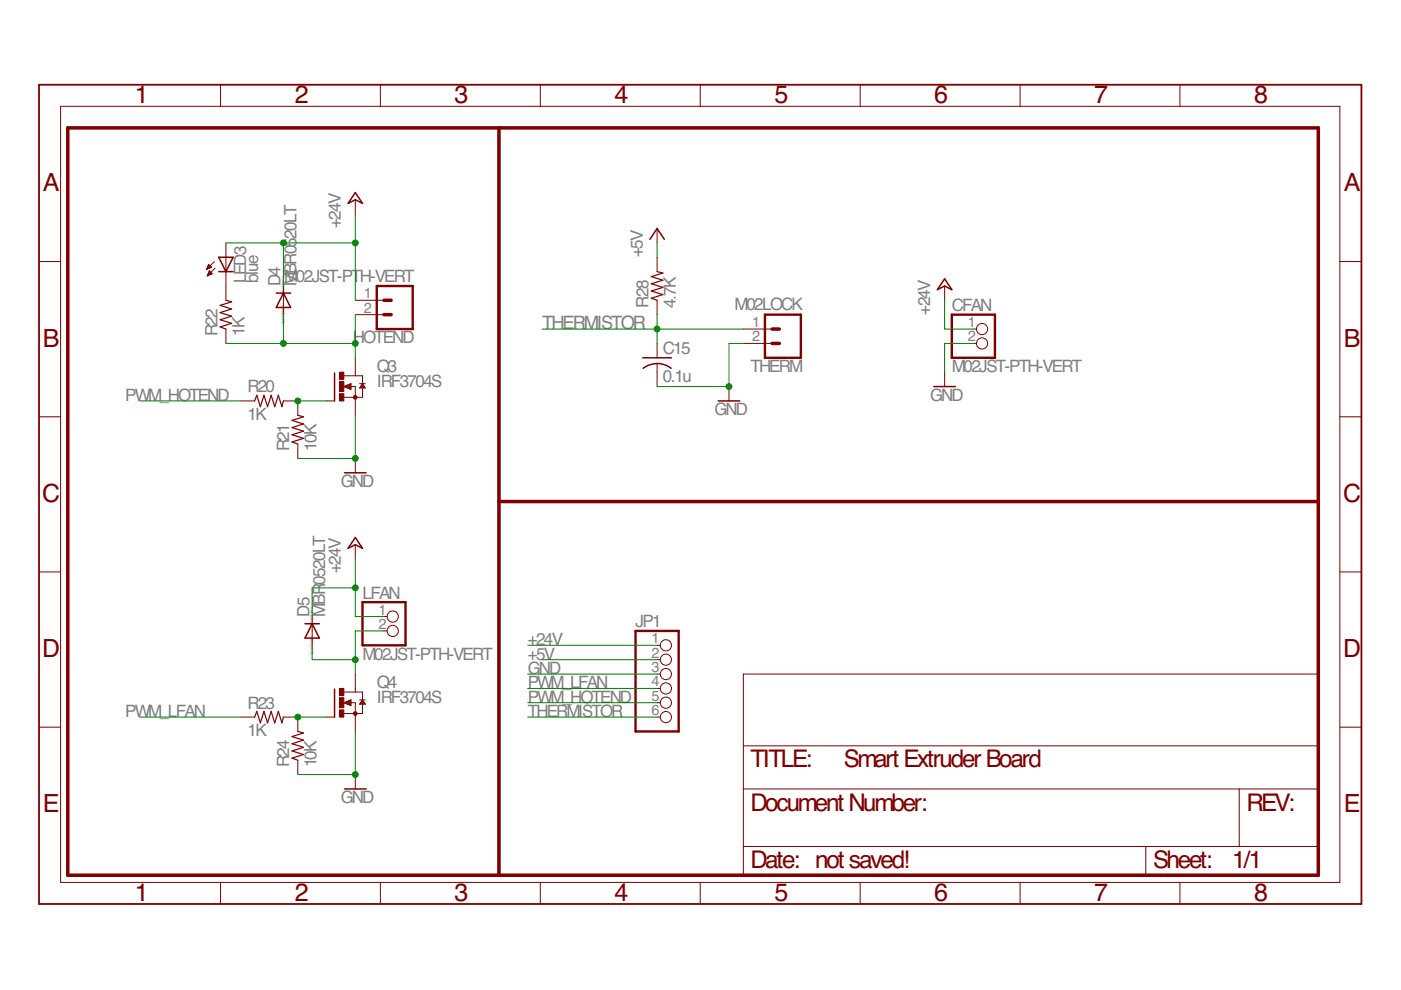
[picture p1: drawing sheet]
<svg xmlns="http://www.w3.org/2000/svg" width="297mm" height="210mm" viewBox="0 0 297 210" stroke-linecap="round" stroke-linejoin="round" font-family="sans-serif">
<defs><g id="words">
<g font-size="5.3" fill="#800000">
<text x="28.6" y="21.8">1</text>
<text x="62.5" y="21.8">2</text>
<text x="96.4" y="21.8">3</text>
<text x="130.3" y="21.8">4</text>
<text x="164.2" y="21.8">5</text>
<text x="198.1" y="21.8">6</text>
<text x="232" y="21.8">7</text>
<text x="265.9" y="21.8">8</text>
<text x="9.1" y="40.6">A</text>
<text x="284.9" y="40.6">A</text>
<text x="9.1" y="73.5">B</text>
<text x="284.9" y="73.5">B</text>
<text x="9" y="106.4">C</text>
<text x="284.8" y="106.4">C</text>
<text x="9" y="139.3">D</text>
<text x="284.8" y="139.3">D</text>
<text x="9.1" y="172.2">E</text>
<text x="284.9" y="172.2">E</text>
<text x="28.6" y="190.9">1</text>
<text x="62.5" y="190.9">2</text>
<text x="96.4" y="190.9">3</text>
<text x="130.3" y="190.9">4</text>
<text x="164.2" y="190.9">5</text>
<text x="198.1" y="190.9">6</text>
<text x="232" y="190.9">7</text>
<text x="265.9" y="190.9">8</text>
</g>
<g font-size="5.2" fill="#800000">
<text x="159.1" y="162.7">TITLE:</text>
<text x="178.9" y="162.7">Smart Extruder Board</text>
<text x="159.1" y="171.9">Document Number:</text>
<text x="264.3" y="171.9">REV:</text>
<text x="159.1" y="184">Date: not saved!</text>
<text x="244.5" y="184">Sheet:</text>
<text x="261.2" y="184">1/1</text>
</g>
<text font-size="3.9" fill="#808080" x="114.9" y="69.8">THERMISTOR</text>
<g font-size="3.6" fill="#808080">
<text x="72.3" y="48.4" transform="rotate(-90 72.3 48.4)">+24V</text>
<text x="60.2" y="59.7">M02JST-PTH-VERT</text>
<text x="136.3" y="54.5" transform="rotate(-90 136.3 54.5)">+5V</text>
<text x="52.2" y="60" transform="rotate(-90 52.2 60)">LED3</text>
<text x="54.8" y="60" transform="rotate(-90 54.8 60)">blue</text>
<text x="59.5" y="60.6" transform="rotate(-90 59.5 60.6)">D4</text>
<text x="62.9" y="60.6" transform="rotate(-90 62.9 60.6)">MBR0520LT</text>
<text x="137.5" y="65.2" transform="rotate(-90 137.5 65.2)">R28</text>
<text x="143.3" y="65.2" transform="rotate(-90 143.3 65.2)">4.7K</text>
<text x="155.8" y="65.8">M02LOCK</text>
<text x="201.8" y="66">CFAN</text>
<text x="46.1" y="71.3" transform="rotate(-90 46.1 71.3)">R2</text>
<text x="51.9" y="71.3" transform="rotate(-90 51.9 71.3)">1K</text>
<text x="197.2" y="66.7" transform="rotate(-90 197.2 66.7)">+24V</text>
<text x="74.8" y="72.8">HOTEND</text>
<text x="140.5" y="75.1">C15</text>
<text x="52.5" y="83.2">R20</text>
<text x="79.9" y="82">IRF3704S</text>
<text x="79.9" y="78.9">Q3</text>
<text x="140.5" y="80.9">0.1u</text>
<text x="159.1" y="78.9">THERM</text>
<text x="201.8" y="78.9">M02JST-PTH-VERT</text>
<text x="26.6" y="85">PWM_HOTEND</text>
<text x="52.5" y="89">1K</text>
<text x="151.5" y="88.1">GND</text>
<text x="197.2" y="85">GND</text>
<text x="61.3" y="95.7" transform="rotate(-90 61.3 95.7)">R21</text>
<text x="67.1" y="95.7" transform="rotate(-90 67.1 95.7)">10K</text>
<text x="72.3" y="103.3">GND</text>
<text x="69" y="124" transform="rotate(-90 69 124)">0520LT</text>
<text x="72.3" y="121.6" transform="rotate(-90 72.3 121.6)">+24V</text>
<text x="65.6" y="130.7" transform="rotate(-90 65.6 130.7)">D5</text>
<text x="69" y="130.7" transform="rotate(-90 69 130.7)">MBR</text>
<text x="76.8" y="126.9">LFAN</text>
<text x="111.9" y="136.8">+24V</text>
<text x="134.7" y="133">JP1</text>
<text x="76.8" y="139.9">M02JST-PTH-VERT</text>
<text x="111.9" y="142.9">GND</text>
<text x="111.9" y="139.9">+5V</text>
<text x="79.9" y="149">IRF3704S</text>
<text x="79.9" y="146">Q4</text>
<text x="111.9" y="149">PWM_HOTEND</text>
<text x="111.9" y="146">PWM_LFAN</text>
<text x="26.6" y="152">PWM_LFAN</text>
<text x="52.5" y="150.3">R23</text>
<text x="111.9" y="152">THERMISTOR</text>
<text x="52.5" y="156">1K</text>
<text x="61.3" y="162.7" transform="rotate(-90 61.3 162.7)">R24</text>
<text x="67.1" y="162.7" transform="rotate(-90 67.1 162.7)">10K</text>
<text x="72.3" y="170.3">GND</text>
</g>
<g font-size="3.1" fill="#808080">
<text x="77.2" y="63.3">1</text>
<text x="77.2" y="66.3">2</text>
<text x="159.5" y="69.3">1</text>
<text x="205.2" y="69.3">1</text>
<text x="159.5" y="72.4">2</text>
<text x="205.2" y="72.4">2</text>
<text x="80.2" y="130.3">1</text>
<text x="80.2" y="133.3">2</text>
<text x="138.1" y="136.4">1</text>
<text x="138.1" y="139.4">2</text>
<text x="138.1" y="142.5">3</text>
<text x="138.1" y="145.5">4</text>
<text x="138.1" y="148.6">5</text>
<text x="138.1" y="151.6">6</text>
</g>
<g font-size=".8" fill="#808080">
<text x="60.3" y="65.1" transform="rotate(-90 60.3 65.1)">1</text>
<text x="60.3" y="62.6" transform="rotate(-90 60.3 62.6)">SpiceOrder 2</text>
<text x="60.3" y="68.7" transform="rotate(-90 60.3 68.7)">SpiceOrder</text>
<text x="66.4" y="135.2" transform="rotate(-90 66.4 135.2)">1</text>
<text x="66.4" y="132.7" transform="rotate(-90 66.4 132.7)">SpiceOrder 2</text>
<text x="66.4" y="138.8" transform="rotate(-90 66.4 138.8)">SpiceOrder</text>
</g>
</g></defs>
<path d="M14.4 27.1h265.1v158.5h-265.1zM105.8 27.1v158.5M81.4 66.7h1.5M81.4 63.7h1.5M163.7 72.8h1.5M163.7 69.8h1.5M105.8 106.3h173.7" fill="none" stroke="#800000" stroke-width=".74"/>
<path d="M8.3 18h280.3v173.7h-280.3z" fill="none" stroke="#800000" stroke-width=".38"/>
<g fill="none" stroke="#800000" stroke-width=".21">
<path d="M46.8 18v4.5M80.6 18v4.5M114.6 18v4.5M148.5 18v4.5M182.4 18v4.5M216.3 18v4.5M250.2 18v4.5M12.8 22.5h271.3v164.6h-271.3zM8.3 55.5h4.5M43.8 57h.2M43.9 56.9h.4M43.9 56.7h.8"/>
<path d="M44 58.4h.2M44 56.6h.8M44 58.3h.5M44.1 56.4h.5M44.1 58.1h.8M44.1 56.3h.4M44.2 58h.7M44.2 56.1h.1M44.2 56.1l.7 .6-1.1 .4zM44.2 57.8h.5M44.3 57.6h.3M44.4 57.5h.1"/>
<path d="M44.4 57.4l.6 .6-1.1 .5zM45.5 55.5l-1.7 1.6M45.6 56.8l-1.7 1.7M47.9 51.5v12.2M75.3 42.4v3M139.3 48.5v3M139.3 54.5v3.1M284.1 55.5h4.5M47.9 69.8v3M60.1 60.6v6.1M72.9 79.7h4v1.6M75.3 63.7h6.1"/>
<path d="M75.3 66.7h6.1M75.3 75.9v3.8M139.3 63.7v3M139.3 72.8v3.1M139.3 77.1v4.9M157.6 69.8h6.1M157.6 72.8h6.1M200.3 60.6v3.1M200.3 78.9v3.1M206.4 69.8h.6M206.4 72.8h.6M8.3 88.4h4.5"/>
<path d="M50.9 85h3.1M60.1 85h3v3.1M63.1 94.1v3.1M69.2 85h1.7M72.9 82l1.5-.7v1.3zM72.9 82h1.5M73.2 81.8h1.2M73.3 82.1h1.1M73.6 81.7h.8M73.7 82.3h.7M74 81.5h.4M74 82.4h.4"/>
<path d="M74.3 82h1v6.1M74.4 81.4h.1M75.3 97.2v3M76.2 81.3h1.2M76.3 82.1h1.1M76.4 82h.9M76.5 81.8h.7M76.6 81.7h.4M76.7 81.5h.3M76.9 82.1v2.1h-4M76.9 81.3l.5 1h-1.2zM154.6 82v3"/>
<path d="M284.1 88.4h4.5M75.3 115.5v3M8.3 121.3h4.5M66.2 130.7v6.1M81.4 130.7h.7M81.4 133.8h.7M139.3 136.8h.7M139.3 139.9h.7M284.1 121.3h4.5M8.3 154.2h4.5M50.9 152h3.1M60.1 152h3v3.1"/>
<path d="M69.2 152h1.7M72.9 149l1.5-.6v1.2zM72.9 146.7h4v1.7M73 149.1h1.4M73.1 148.9h1.3M73.4 149.2h1M73.5 148.8h.9M73.8 149.4h.6M73.9 148.6h.5M74.1 149.5h.3M74.3 149h1v6.1M74.3 148.4h.1"/>
<path d="M75.3 142.9v3.8M76.2 148.4h1.2M76.3 149.2h1.1M76.4 149.1h.9M76.5 148.9h.7M76.6 148.8h.5M76.7 148.6h.3M76.8 148.4h.1M76.9 149.2v2.1h-4M76.9 148.4l.5 .9h-1.2zM139.3 152h.7M139.3 149h.7"/>
<path d="M139.3 142.9h.7M139.3 146h.7M157.6 142.9h121.9v42.7h-121.9zM157.6 158.1h121.9M284.1 154.2h4.5M63.1 161.2v3M75.3 164.2v3.1M157.6 167.3h121.9M157.6 179.5h121.9M242.9 179.5v6.1M262.7 167.3v12.2M46.8 187.1v4.6"/>
<path d="M80.6 187.1v4.6M114.6 187.1v4.6M148.5 187.1v4.6M182.4 187.1v4.6M216.3 187.1v4.6M250.2 187.1v4.6"/>
<circle cx="208.2" cy="69.8" r="1.19"/>
<circle cx="208.2" cy="72.8" r="1.19"/>
<circle cx="83.3" cy="130.7" r="1.19"/>
<circle cx="83.3" cy="133.8" r="1.19"/>
<circle cx="141.2" cy="136.8" r="1.19"/>
<circle cx="141.2" cy="139.9" r="1.19"/>
<circle cx="141.2" cy="142.9" r="1.19"/>
<circle cx="141.2" cy="149" r="1.19"/>
<circle cx="141.2" cy="152" r="1.19"/>
<circle cx="141.2" cy="146" r="1.19"/>
</g>
<path d="M139.3 57.6l1.2 .3-2.4 .8 2.4 .7-2.4 .8 2.4 .7-2.4 .8 2.4 .8-2.4 .7 1.2 .5M47.9 63.7l1.2 .3-2.4 .7 2.4 .8-2.4 .8 2.4 .7-2.4 .8 2.4 .8-2.4 .7 1.2 .5M54 85l.4-1.2 .8 2.4 .8-2.4 .7 2.4 .8-2.4 .8 2.4 .7-2.4 .8 2.4 .3-1.2M63.1 88.1l1.2 .3-2.4 .7 2.4 .8-2.4 .8 2.4 .7-2.4 .8 2.4 .7-2.4 .8 1.2 .4M54 152l.4-1.2 .8 2.5 .8-2.5 .7 2.5 .8-2.5 .8 2.5 .7-2.5 .8 2.5 .3-1.3M63.1 155.1l1.2 .3-2.4 .8 2.4 .7-2.4 .8 2.4 .8-2.4 .7 2.4 .8-2.4 .7 1.2 .5" fill="none" stroke="#800000" stroke-width=".25"/>
<g fill="none" stroke="#800000" stroke-width=".32">
<path d="M46.4 54.5h3l-1.5 3.1zM46.4 57.6h3M75.3 40.8l1.6 2.3-1.6-.7-1.5 .7zM137.8 50.7l1.5-2.2 1.5 2.2M200.3 59.1l1.5 2.3-1.5-.8-1.5 .8zM58.6 62.1h3M60.1 62.1l1.5 3.1h-3zM70.9 79.1v5.9M136.3 75.9h6.1M136.4 78.1a4.9 4.9 0 0 1 5.9 0M152.3 85h4.5M198 82h4.6"/>
<path d="M73 100.2h4.6M75.3 114l1.6 2.2-1.6-.7-1.5 .7zM64.7 132.2h3M66.2 132.2l1.5 3.1h-3zM70.9 146.1v5.9M73 167.3h4.6"/>
</g>
<path d="M79.9 60.6h7.6v9.2h-7.6zM162.2 66.7h7.6v9.2h-7.6zM201.8 66.7h9.1v9.2h-9.1zM76.9 127.7h9.1v9.1h-9.1zM134.7 133.8h9.2v21.3h-9.2z" fill="none" stroke="#800000" stroke-width=".51"/>
<g fill="#800000" stroke="#800000" stroke-width=".21">
<circle cx="75.3" cy="84.2" r=".39"/>
<circle cx="75.3" cy="151.3" r=".4"/>
</g>
<g fill="#800000" stroke="#800000" stroke-width=".21">
<path d="M72 83.5h.9v1.5h-.9z"/>
<path d="M72 78.9h.9v1.5h-.9z"/>
<path d="M72 80.9h.9v2.1h-.9z"/>
<path d="M72 150.5h.9v1.5h-.9z"/>
<path d="M72 146h.9v1.5h-.9z"/>
<path d="M72 147.9h.9v2.2h-.9z"/>
</g>
<g fill="none" stroke="#008000" stroke-width=".21">
<path d="M47.9 51.5h27.4M60.1 51.5v9.1M75.3 45.4v18.3M139.3 51.5v3M47.9 72.8h27.4M60.1 66.7v6.1M75.3 66.7v9.2M114.9 69.8h42.7M139.3 66.7v6.1M157.6 72.8h-3v9.2h-15.3M200.3 63.7v6.1h6.1M206.4 72.8h-6.1v6.1"/>
<path d="M29.6 85h21.3M63.1 85h6.1M75.3 88.1v9.1h-12.2M75.3 118.5v12.2h6.1M66.2 136.8v3.1h9.1M75.3 124.6h-9.1v6.1M81.4 133.8h-6.1v9.1M111.9 136.8h27.4M114.9 139.9h24.4M29.6 152h21.3M63.1 152h6.1M75.3 155.1v9.1h-12.2"/>
<path d="M111.9 142.9h27.4M111.9 149h27.4M111.9 152h27.4M111.9 146h27.4"/>
</g>
<g fill="#008000" stroke="#008000" stroke-width=".21">
<circle cx="75.3" cy="97.2" r=".61"/>
<circle cx="75.3" cy="164.2" r=".61"/>
<circle cx="154.6" cy="82" r=".61"/>
<circle cx="63.1" cy="85" r=".61"/>
<circle cx="75.3" cy="72.8" r=".61"/>
<circle cx="60.1" cy="72.8" r=".61"/>
<circle cx="75.3" cy="51.5" r=".61"/>
<circle cx="60.1" cy="51.5" r=".61"/>
<circle cx="75.3" cy="124.6" r=".61"/>
<circle cx="63.1" cy="152" r=".61"/>
<circle cx="75.3" cy="139.9" r=".61"/>
<circle cx="139.3" cy="69.8" r=".61"/>
</g>
<use href="#words"/>
</svg>
